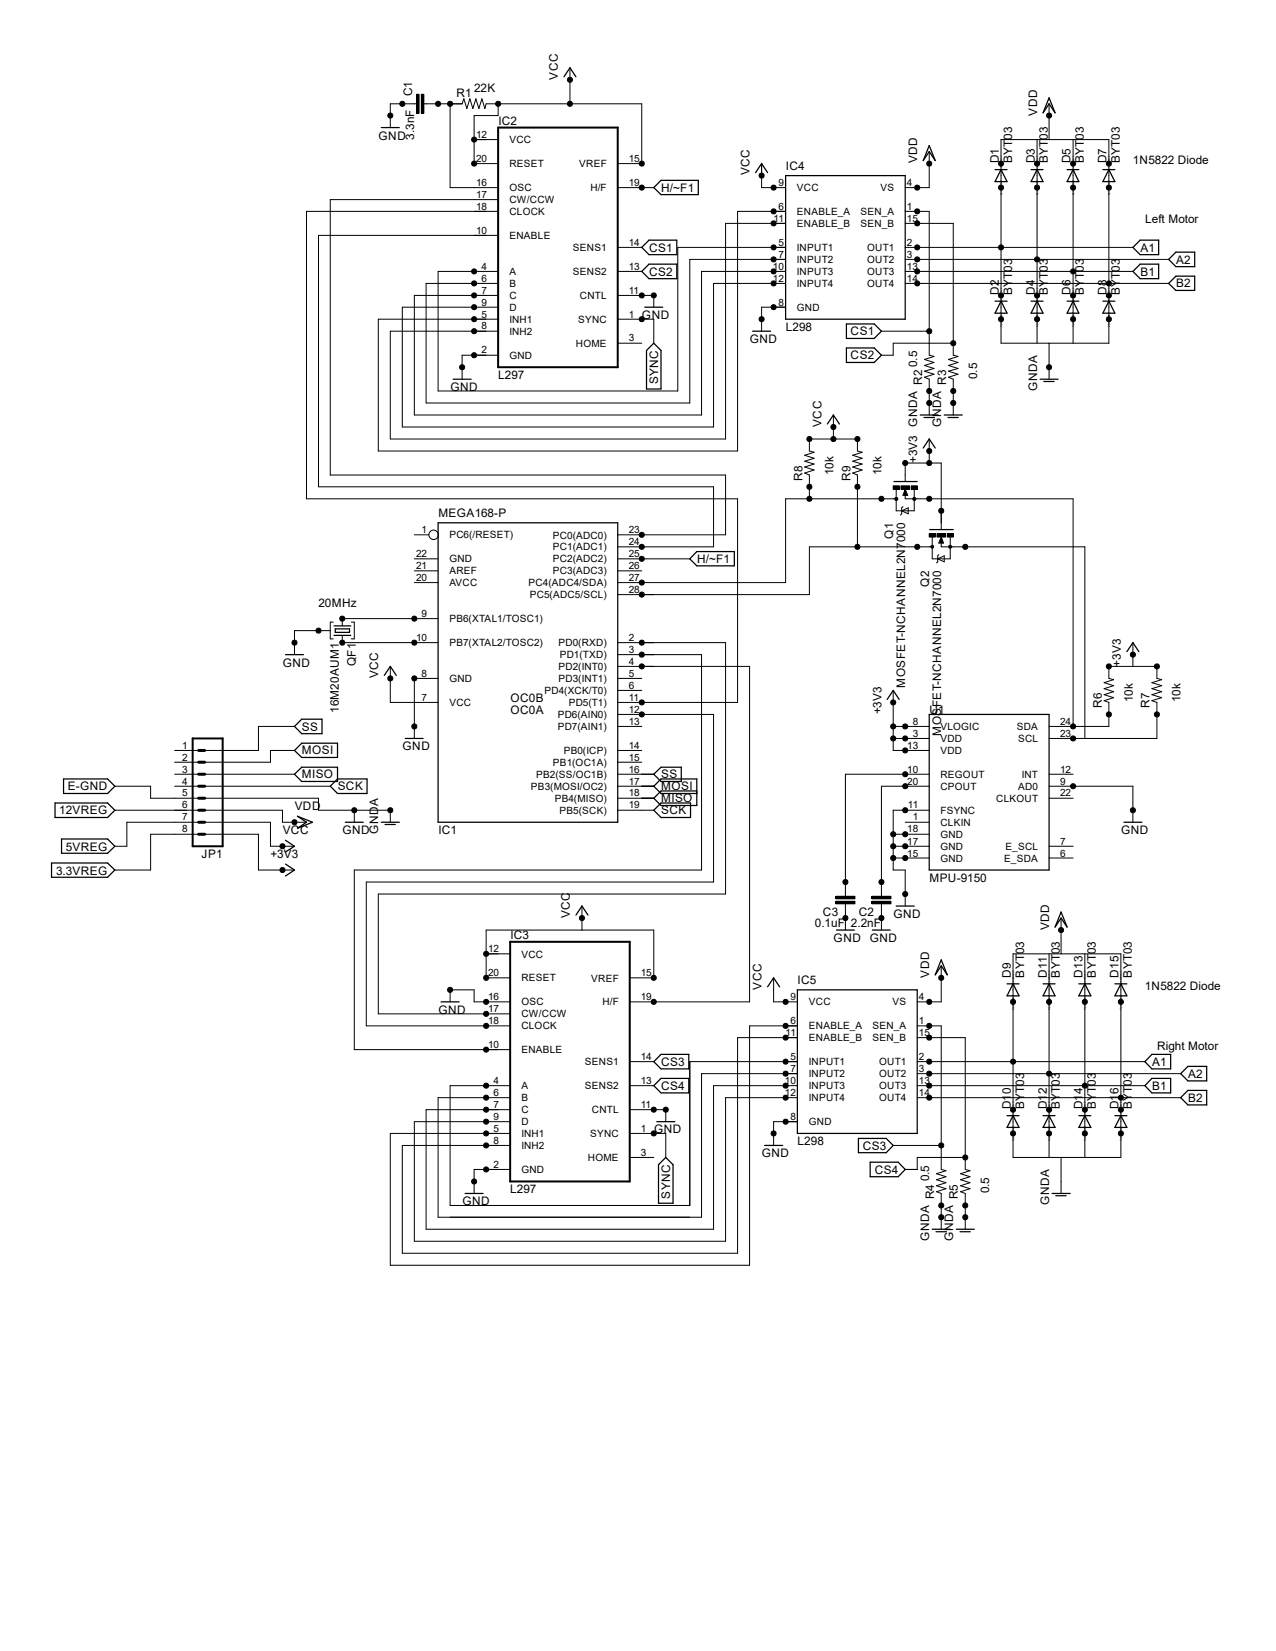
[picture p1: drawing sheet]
<svg xmlns="http://www.w3.org/2000/svg" width="216mm" height="279mm" viewBox="0 0 216 279" stroke-linecap="round" stroke-linejoin="round" font-family="sans-serif">
<defs><g id="words">
<g font-size="2">
<text x="69.8" y="16.3" transform="rotate(-90 69.8 16.3)">C1</text>
<text x="77.2" y="16.3">R1</text>
<text x="80.2" y="15.5">22K</text>
<text x="94.4" y="13.5" transform="rotate(-90 94.4 13.5)">VCC</text>
<text x="64" y="23.6">GND</text>
<text x="70.1" y="23.6" transform="rotate(-90 70.1 23.6)">3.3nF</text>
<text x="84.3" y="21.1">IC2</text>
<text x="175.5" y="19.6" transform="rotate(-90 175.5 19.6)">VDD</text>
<text x="126.8" y="29.7" transform="rotate(-90 126.8 29.7)">VCC</text>
<text x="133" y="28.7">IC4</text>
<text x="155.2" y="27.6" transform="rotate(-90 155.2 27.6)">VDD</text>
<text x="169" y="27.6" transform="rotate(-90 169 27.6)">D1</text>
<text x="171.2" y="27.6" transform="rotate(-90 171.2 27.6)">BYT03</text>
<text x="175.1" y="27.6" transform="rotate(-90 175.1 27.6)">D3</text>
<text x="177.3" y="27.6" transform="rotate(-90 177.3 27.6)">BYT03</text>
<text x="181.1" y="27.6" transform="rotate(-90 181.1 27.6)">D5</text>
<text x="183.4" y="27.6" transform="rotate(-90 183.4 27.6)">BYT03</text>
<text x="187.2" y="27.6" transform="rotate(-90 187.2 27.6)">D7</text>
<text x="189.5" y="27.6" transform="rotate(-90 189.5 27.6)">BYT03</text>
<text x="191.7" y="27.7">1N5822 Diode</text>
<text x="111.9" y="32.4">H/~F1</text>
<text x="193.8" y="37.8">Left Motor</text>
<text x="109.9" y="46.7">CS2</text>
<text x="109.9" y="42.6">CS1</text>
<text x="193" y="42.6">A1</text>
<text x="193" y="46.7">B1</text>
<text x="199" y="44.6">A2</text>
<text x="169" y="50" transform="rotate(-90 169 50)">D2</text>
<text x="171.2" y="50" transform="rotate(-90 171.2 50)">BYT03</text>
<text x="175.1" y="50" transform="rotate(-90 175.1 50)">D4</text>
<text x="177.3" y="50" transform="rotate(-90 177.3 50)">BYT03</text>
<text x="181.1" y="50" transform="rotate(-90 181.1 50)">D6</text>
<text x="183.4" y="50" transform="rotate(-90 183.4 50)">BYT03</text>
<text x="187.2" y="50" transform="rotate(-90 187.2 50)">D8</text>
<text x="189.5" y="50" transform="rotate(-90 189.5 50)">BYT03</text>
<text x="199" y="48.6">B2</text>
<text x="108.6" y="54">GND</text>
<text x="126.9" y="58.1">GND</text>
<text x="133" y="56">L298</text>
<text x="143.9" y="56.8">CS1</text>
<text x="84.3" y="64.2">L297</text>
<text x="111.3" y="65.1" transform="rotate(-90 111.3 65.1)">SYNC</text>
<text x="143.9" y="60.8">CS2</text>
<text x="155.2" y="62.1" transform="rotate(-90 155.2 62.1)">0.5</text>
<text x="156" y="65.2" transform="rotate(-90 156 65.2)">R2</text>
<text x="160.1" y="65.2" transform="rotate(-90 160.1 65.2)">R3</text>
<text x="165.4" y="64.2" transform="rotate(-90 165.4 64.2)">0.5</text>
<text x="76.2" y="66.2">GND</text>
<text x="175.5" y="66.2" transform="rotate(-90 175.5 66.2)">GNDA</text>
<text x="139" y="72.2" transform="rotate(-90 139 72.2)">VCC</text>
<text x="159.3" y="72.2" transform="rotate(-90 159.3 72.2)">GNDA</text>
<text x="135.8" y="81.4" transform="rotate(-90 135.8 81.4)">R8</text>
<text x="141" y="80.4" transform="rotate(-90 141 80.4)">10k</text>
<text x="143.9" y="81.4" transform="rotate(-90 143.9 81.4)">R9</text>
<text x="149.1" y="80.4" transform="rotate(-90 149.1 80.4)">10k</text>
<text x="155.2" y="78.4" transform="rotate(-90 155.2 78.4)">+3V3 GNDA</text>
<text x="74.2" y="87.5">MEGA168-P</text>
<text x="117.9" y="95.2">H/~F1</text>
<text x="151.1" y="91.2" transform="rotate(-90 151.1 91.2)">Q1</text>
<text x="157.2" y="99.3" transform="rotate(-90 157.2 99.3)">Q2</text>
<text x="53.9" y="102.7">20MHz</text>
<text x="47.8" y="112.8">GND</text>
<text x="60.2" y="112.8" transform="rotate(-90 60.2 112.8)">QF1</text>
<text x="189.7" y="112.8" transform="rotate(-90 189.7 112.8)">+3V3</text>
<text x="64" y="114.8" transform="rotate(-90 64 114.8)">VCC</text>
<text x="86.4" y="118.9">OC0B</text>
<text x="153.2" y="116.4" transform="rotate(-90 153.2 116.4)">MOSFET-NCHANNEL2N7000</text>
<text x="186.4" y="119.8" transform="rotate(-90 186.4 119.8)">R6</text>
<text x="191.7" y="118.9" transform="rotate(-90 191.7 118.9)">10k</text>
<text x="194.5" y="119.8" transform="rotate(-90 194.5 119.8)">R7</text>
<text x="199.8" y="118.9" transform="rotate(-90 199.8 118.9)">10k</text>
<text x="51.1" y="123.7">SS</text>
<text x="57.3" y="120.6" transform="rotate(-90 57.3 120.6)">16M20AUM1</text>
<text x="86.4" y="120.9">OC0A</text>
<text x="149.1" y="120.9" transform="rotate(-90 149.1 120.9)">+3V3</text>
<text x="157.3" y="120.9">U1</text>
<text x="159.3" y="124.5" transform="rotate(-90 159.3 124.5)">MOSFET-NCHANNEL2N7000</text>
<text x="51.1" y="131.7">MISO</text>
<text x="51.1" y="127.7">MOSI</text>
<text x="68.1" y="127">GND</text>
<text x="111.9" y="131.7">SS</text>
<text x="10" y="137.8">12VREG</text>
<text x="11.5" y="133.8">E-GND</text>
<text x="49.9" y="137.1">VDD</text>
<text x="57.1" y="133.8">SCK</text>
<text x="111.9" y="135.8">MISO</text>
<text x="111.9" y="137.8">SCK</text>
<text x="111.9" y="133.8">MOSI</text>
<text x="11.1" y="143.9">5VREG</text>
<text x="47.8" y="141.2">VCC</text>
<text x="58" y="141.2">GND</text>
<text x="64" y="141.1" transform="rotate(-90 64 141.1)">GNDA</text>
<text x="74.2" y="141.2">IC1</text>
<text x="189.7" y="141.2">GND</text>
<text x="9.5" y="148">3.3VREG</text>
<text x="34.1" y="145.2">JP1</text>
<text x="45.8" y="145.2">+3V3</text>
<text x="157.3" y="149.3">MPU-9150</text>
<text x="96.4" y="155.3" transform="rotate(-90 96.4 155.3)">VCC</text>
<text x="139.2" y="155.1">C3</text>
<text x="145.3" y="155.1">C2</text>
<text x="151.2" y="155.4">GND</text>
<text x="86.4" y="158.9">IC3</text>
<text x="137.9" y="156.8">0.1uF</text>
<text x="141.1" y="159.4">GND</text>
<text x="144" y="156.8">2.2nF</text>
<text x="147.1" y="159.4">GND</text>
<text x="177.5" y="157.4" transform="rotate(-90 177.5 157.4)">VDD</text>
<text x="128.9" y="167.5" transform="rotate(-90 128.9 167.5)">VCC</text>
<text x="135" y="166.5">IC5</text>
<text x="157.2" y="165.4" transform="rotate(-90 157.2 165.4)">VDD</text>
<text x="171" y="165.4" transform="rotate(-90 171 165.4)">D9</text>
<text x="173.3" y="165.4" transform="rotate(-90 173.3 165.4)">BYT03</text>
<text x="177.1" y="165.4" transform="rotate(-90 177.1 165.4)">D11</text>
<text x="179.3" y="165.4" transform="rotate(-90 179.3 165.4)">BYT03</text>
<text x="183.2" y="165.4" transform="rotate(-90 183.2 165.4)">D13</text>
<text x="185.4" y="165.4" transform="rotate(-90 185.4 165.4)">BYT03</text>
<text x="189.3" y="165.4" transform="rotate(-90 189.3 165.4)">D15</text>
<text x="191.5" y="165.4" transform="rotate(-90 191.5 165.4)">BYT03</text>
<text x="193.7" y="167.5">1N5822 Diode</text>
<text x="74.2" y="171.6">GND</text>
<text x="195.8" y="177.6">Right Motor</text>
<text x="111.9" y="184.4">CS4</text>
<text x="111.9" y="180.4">CS3</text>
<text x="194.9" y="180.4">A1</text>
<text x="194.9" y="184.4">B1</text>
<text x="201" y="182.4">A2</text>
<text x="110.7" y="191.8">GND</text>
<text x="171" y="187.7" transform="rotate(-90 171 187.7)">D10</text>
<text x="173.3" y="187.7" transform="rotate(-90 173.3 187.7)">BYT03</text>
<text x="177.1" y="187.7" transform="rotate(-90 177.1 187.7)">D12</text>
<text x="179.3" y="187.7" transform="rotate(-90 179.3 187.7)">BYT03</text>
<text x="183.2" y="187.7" transform="rotate(-90 183.2 187.7)">D14</text>
<text x="185.4" y="187.7" transform="rotate(-90 185.4 187.7)">BYT03</text>
<text x="189.3" y="187.7" transform="rotate(-90 189.3 187.7)">D16</text>
<text x="191.5" y="187.7" transform="rotate(-90 191.5 187.7)">BYT03</text>
<text x="201" y="186.5">B2</text>
<text x="128.9" y="195.9">GND</text>
<text x="135" y="193.8">L298</text>
<text x="146" y="194.6">CS3</text>
<text x="86.3" y="202">L297</text>
<text x="113.4" y="202.9" transform="rotate(-90 113.4 202.9)">SYNC</text>
<text x="148" y="198.6">CS4</text>
<text x="157.2" y="199.9" transform="rotate(-90 157.2 199.9)">0.5</text>
<text x="158.1" y="202.9" transform="rotate(-90 158.1 202.9)">R4</text>
<text x="162.1" y="202.9" transform="rotate(-90 162.1 202.9)">R5</text>
<text x="167.3" y="202" transform="rotate(-90 167.3 202)">0.5</text>
<text x="177.5" y="204" transform="rotate(-90 177.5 204)">GNDA</text>
<text x="78.2" y="204">GND</text>
<text x="157.2" y="210" transform="rotate(-90 157.2 210)">GNDA</text>
<text x="161.3" y="210" transform="rotate(-90 161.3 210)">GNDA</text>
</g>
<g font-size="1.7">
<text x="80.6" y="23.4">12</text>
<text x="80.6" y="27.4">20</text>
<text x="86.2" y="28.3">RESET</text>
<text x="86.2" y="24.3">VCC</text>
<text x="98" y="28.3">VREF</text>
<text x="106.4" y="27.4">15</text>
<text x="80.6" y="31.5">16</text>
<text x="80.6" y="33.5">17</text>
<text x="80.6" y="35.5">18</text>
<text x="86.2" y="32.3">OSC</text>
<text x="86.2" y="34.4">CW/CCW</text>
<text x="99.9" y="32.3">H/F</text>
<text x="106.4" y="31.5">19</text>
<text x="131.7" y="31.5">9</text>
<text x="131.7" y="35.5">6</text>
<text x="134.8" y="32.3">VCC</text>
<text x="149" y="32.3">VS</text>
<text x="153.5" y="31.5">4</text>
<text x="153.5" y="35.5">1</text>
<text x="80.6" y="39.6">10</text>
<text x="86.2" y="40.5">ENABLE</text>
<text x="86.2" y="36.4">CLOCK</text>
<text x="106.4" y="41.6">14</text>
<text x="130.9" y="37.5">11</text>
<text x="131.7" y="41.6">5</text>
<text x="134.8" y="38.4">ENABLE_B</text>
<text x="134.8" y="36.4">ENABLE_A</text>
<text x="145.6" y="38.4">SEN_B</text>
<text x="145.6" y="36.4">SEN_A</text>
<text x="153.5" y="37.5">15</text>
<text x="153.5" y="41.6">2</text>
<text x="81.5" y="45.6">4</text>
<text x="81.5" y="47.7">6</text>
<text x="86.2" y="46.5">A</text>
<text x="96.9" y="46.5">SENS2</text>
<text x="96.9" y="42.5">SENS1</text>
<text x="106.4" y="45.6">13</text>
<text x="130.8" y="47.7">12</text>
<text x="130.8" y="45.6">10</text>
<text x="131.7" y="43.6">7</text>
<text x="134.8" y="46.5">INPUT3</text>
<text x="134.8" y="44.5">INPUT2</text>
<text x="134.8" y="42.5">INPUT1</text>
<text x="146.7" y="46.5">OUT3</text>
<text x="146.7" y="44.5">OUT2</text>
<text x="146.7" y="42.5">OUT1</text>
<text x="153.5" y="47.7">14</text>
<text x="153.5" y="45.6">13</text>
<text x="153.5" y="43.6">3</text>
<text x="81.5" y="53.8">5</text>
<text x="81.5" y="49.7">7</text>
<text x="81.5" y="51.7">9</text>
<text x="86.2" y="48.6">B</text>
<text x="86.2" y="50.6">C</text>
<text x="86.2" y="52.6">D</text>
<text x="98.1" y="50.6">CNTL</text>
<text x="106.4" y="53.8">1</text>
<text x="106.4" y="49.7">11</text>
<text x="131.7" y="51.7">8</text>
<text x="134.8" y="48.6">INPUT4</text>
<text x="134.8" y="52.6">GND</text>
<text x="146.7" y="48.6">OUT4</text>
<text x="81.5" y="59.8">2</text>
<text x="81.5" y="55.8">8</text>
<text x="86.2" y="54.7">INH1</text>
<text x="86.2" y="56.7">INH2</text>
<text x="97.4" y="58.7">HOME</text>
<text x="97.8" y="54.7">SYNC</text>
<text x="106.4" y="57.8">3</text>
<text x="86.2" y="60.7">GND</text>
<text x="70.4" y="94.3">22</text>
<text x="71.3" y="90.2">1</text>
<text x="76" y="95.2">GND</text>
<text x="76" y="91.1">PC6(/RESET)</text>
<text x="93.6" y="95.2">PC2(ADC2)</text>
<text x="93.6" y="93.1">PC1(ADC1)</text>
<text x="93.6" y="91.1">PC0(ADC0)</text>
<text x="106.4" y="94.3">25</text>
<text x="106.4" y="92.2">24</text>
<text x="106.4" y="90.2">23</text>
<text x="70.4" y="96.3">21</text>
<text x="70.4" y="98.3">20</text>
<text x="76" y="97.2">AREF</text>
<text x="76" y="99.2">AVCC</text>
<text x="89.4" y="99.2">PC4(ADC4/SDA)</text>
<text x="89.7" y="101.3">PC5(ADC5/SCL)</text>
<text x="93.6" y="97.2">PC3(ADC3)</text>
<text x="106.4" y="100.4">28</text>
<text x="106.4" y="98.3">27</text>
<text x="106.4" y="96.3">26</text>
<text x="71.3" y="104.4">9</text>
<text x="76" y="105.3">PB6(XTAL1/TOSC1)</text>
<text x="70.4" y="108.5">10</text>
<text x="76" y="109.3">PB7(XTAL2/TOSC2)</text>
<text x="94.5" y="113.4">PD2(INT0)</text>
<text x="94.5" y="109.3">PD0(RXD)</text>
<text x="94.7" y="111.4">PD1(TXD)</text>
<text x="106.4" y="112.5">4</text>
<text x="106.4" y="110.5">3</text>
<text x="106.4" y="108.5">2</text>
<text x="71.3" y="114.6">8</text>
<text x="71.3" y="118.6">7</text>
<text x="76" y="115.4">GND</text>
<text x="76" y="119.5">VCC</text>
<text x="92.1" y="117.5">PD4(XCK/T0)</text>
<text x="94.5" y="115.4">PD3(INT1)</text>
<text x="96.2" y="119.5">PD5(T1)</text>
<text x="106.4" y="118.6">11</text>
<text x="106.4" y="116.6">6</text>
<text x="106.4" y="114.6">5</text>
<text x="94.4" y="123.5">PD7(AIN1)</text>
<text x="94.4" y="121.5">PD6(AIN0)</text>
<text x="106.4" y="122.6">13</text>
<text x="106.4" y="120.6">12</text>
<text x="154.4" y="122.6">8</text>
<text x="154.4" y="124.7">3</text>
<text x="159.1" y="123.5">VLOGIC</text>
<text x="159.1" y="125.6">VDD</text>
<text x="172" y="123.5">SDA</text>
<text x="172.3" y="125.6">SCL</text>
<text x="179.4" y="124.7">23</text>
<text x="179.4" y="122.6">24</text>
<text x="30.8" y="126.7">1</text>
<text x="30.8" y="128.7">2</text>
<text x="30.8" y="130.8">3</text>
<text x="90.7" y="131.7">PB2(SS/OC1B)</text>
<text x="93.6" y="129.6">PB1(OC1A)</text>
<text x="95.4" y="127.6">PB0(ICP)</text>
<text x="106.4" y="130.8">16</text>
<text x="106.4" y="128.7">15</text>
<text x="106.4" y="126.7">14</text>
<text x="153.5" y="126.7">13</text>
<text x="153.5" y="130.8">10</text>
<text x="159.1" y="127.6">VDD</text>
<text x="159.1" y="131.7">REGOUT</text>
<text x="172.9" y="131.7">INT</text>
<text x="179.4" y="130.8">12</text>
<text x="30.8" y="132.8">4</text>
<text x="30.8" y="134.8">5</text>
<text x="30.8" y="136.8">6</text>
<text x="89.8" y="133.7">PB3(MOSI/OC2)</text>
<text x="93.9" y="135.7">PB4(MISO)</text>
<text x="94.7" y="137.8">PB5(SCK)</text>
<text x="106.4" y="136.8">19</text>
<text x="106.4" y="134.8">18</text>
<text x="106.4" y="132.8">17</text>
<text x="153.5" y="132.8">20</text>
<text x="153.6" y="136.8">11</text>
<text x="159.1" y="133.7">CPOUT</text>
<text x="159.1" y="137.7">FSYNC</text>
<text x="168.6" y="135.7">CLKOUT</text>
<text x="172.3" y="133.7">AD0</text>
<text x="179.4" y="132.8">9</text>
<text x="179.4" y="134.8">22</text>
<text x="30.8" y="138.9">7</text>
<text x="30.8" y="140.9">8</text>
<text x="153.5" y="140.9">18</text>
<text x="153.5" y="142.9">17</text>
<text x="154.4" y="138.9">1</text>
<text x="159.1" y="141.8">GND</text>
<text x="159.1" y="143.8">GND</text>
<text x="159.1" y="139.7">CLKIN</text>
<text x="170.1" y="143.8">E_SCL</text>
<text x="179.4" y="142.9">7</text>
<text x="153.5" y="144.9">15</text>
<text x="159.1" y="145.8">GND</text>
<text x="169.9" y="145.8">E_SDA</text>
<text x="179.4" y="144.9">6</text>
<text x="82.6" y="161.2">12</text>
<text x="82.6" y="165.2">20</text>
<text x="88.2" y="166.1">RESET</text>
<text x="88.2" y="162.1">VCC</text>
<text x="100" y="166.1">VREF</text>
<text x="108.4" y="165.2">15</text>
<text x="82.6" y="169.2">16</text>
<text x="82.6" y="171.3">17</text>
<text x="82.6" y="173.3">18</text>
<text x="88.2" y="170.1">OSC</text>
<text x="88.2" y="172.2">CW/CCW</text>
<text x="101.9" y="170.1">H/F</text>
<text x="108.4" y="169.2">19</text>
<text x="133.7" y="169.2">9</text>
<text x="133.7" y="173.3">6</text>
<text x="136.9" y="170.1">VCC</text>
<text x="151" y="170.1">VS</text>
<text x="155.5" y="169.2">4</text>
<text x="155.5" y="173.3">1</text>
<text x="82.6" y="177.4">10</text>
<text x="88.2" y="178.3">ENABLE</text>
<text x="88.2" y="174.2">CLOCK</text>
<text x="108.4" y="179.4">14</text>
<text x="132.9" y="175.3">11</text>
<text x="133.7" y="179.4">5</text>
<text x="136.9" y="176.2">ENABLE_B</text>
<text x="136.9" y="174.2">ENABLE_A</text>
<text x="147.6" y="176.2">SEN_B</text>
<text x="147.6" y="174.2">SEN_A</text>
<text x="155.5" y="175.3">15</text>
<text x="155.5" y="179.4">2</text>
<text x="83.5" y="183.4">4</text>
<text x="83.5" y="185.5">6</text>
<text x="88.2" y="184.3">A</text>
<text x="99" y="184.4">SENS2</text>
<text x="99" y="180.3">SENS1</text>
<text x="108.4" y="183.4">13</text>
<text x="132.8" y="185.5">12</text>
<text x="132.8" y="183.4">10</text>
<text x="133.7" y="181.4">7</text>
<text x="136.9" y="184.3">INPUT3</text>
<text x="136.9" y="182.3">INPUT2</text>
<text x="136.9" y="180.3">INPUT1</text>
<text x="148.8" y="184.4">OUT3</text>
<text x="148.8" y="182.3">OUT2</text>
<text x="148.8" y="180.3">OUT1</text>
<text x="155.5" y="185.5">14</text>
<text x="155.5" y="183.4">13</text>
<text x="155.5" y="181.4">3</text>
<text x="83.5" y="191.6">5</text>
<text x="83.5" y="187.5">7</text>
<text x="83.5" y="189.5">9</text>
<text x="88.2" y="186.3">B</text>
<text x="88.2" y="188.4">C</text>
<text x="88.2" y="190.4">D</text>
<text x="100.2" y="188.4">CNTL</text>
<text x="108.4" y="191.6">1</text>
<text x="108.4" y="187.5">11</text>
<text x="133.7" y="189.5">8</text>
<text x="136.9" y="186.3">INPUT4</text>
<text x="136.9" y="190.4">GND</text>
<text x="148.8" y="186.3">OUT4</text>
<text x="83.5" y="197.6">2</text>
<text x="83.5" y="193.6">8</text>
<text x="88.2" y="192.4">INH1</text>
<text x="88.2" y="194.5">INH2</text>
<text x="99.5" y="196.5">HOME</text>
<text x="99.9" y="192.4">SYNC</text>
<text x="108.4" y="195.6">3</text>
<text x="88.2" y="198.5">GND</text>
</g>
<g font-size=".4">
<text x="169.6" y="29" transform="rotate(-90 169.6 29)">SpiceOrder 2</text>
<text x="175.6" y="29" transform="rotate(-90 175.6 29)">SpiceOrder 2</text>
<text x="181.7" y="29" transform="rotate(-90 181.7 29)">SpiceOrder 2</text>
<text x="187.8" y="29" transform="rotate(-90 187.8 29)">SpiceOrder 2</text>
<text x="169.6" y="33.1" transform="rotate(-90 169.6 33.1)">SpiceOrder 1</text>
<text x="175.6" y="33.1" transform="rotate(-90 175.6 33.1)">SpiceOrder 1</text>
<text x="181.7" y="33.1" transform="rotate(-90 181.7 33.1)">SpiceOrder 1</text>
<text x="187.8" y="33.1" transform="rotate(-90 187.8 33.1)">SpiceOrder 1</text>
<text x="169.6" y="51.3" transform="rotate(-90 169.6 51.3)">SpiceOrder 2</text>
<text x="175.6" y="51.3" transform="rotate(-90 175.6 51.3)">SpiceOrder 2</text>
<text x="181.7" y="51.3" transform="rotate(-90 181.7 51.3)">SpiceOrder 2</text>
<text x="187.8" y="51.3" transform="rotate(-90 187.8 51.3)">SpiceOrder 2</text>
<text x="169.6" y="55.3" transform="rotate(-90 169.6 55.3)">SpiceOrder 1</text>
<text x="175.6" y="55.3" transform="rotate(-90 175.6 55.3)">SpiceOrder 1</text>
<text x="181.7" y="55.3" transform="rotate(-90 181.7 55.3)">SpiceOrder 1</text>
<text x="187.8" y="55.3" transform="rotate(-90 187.8 55.3)">SpiceOrder 1</text>
<text x="171.6" y="166.8" transform="rotate(-90 171.6 166.8)">SpiceOrder 2</text>
<text x="177.7" y="166.8" transform="rotate(-90 177.7 166.8)">SpiceOrder 2</text>
<text x="183.7" y="166.8" transform="rotate(-90 183.7 166.8)">SpiceOrder 2</text>
<text x="189.8" y="166.8" transform="rotate(-90 189.8 166.8)">SpiceOrder 2</text>
<text x="171.6" y="170.9" transform="rotate(-90 171.6 170.9)">SpiceOrder 1</text>
<text x="177.7" y="170.9" transform="rotate(-90 177.7 170.9)">SpiceOrder 1</text>
<text x="183.7" y="170.9" transform="rotate(-90 183.7 170.9)">SpiceOrder 1</text>
<text x="189.8" y="170.9" transform="rotate(-90 189.8 170.9)">SpiceOrder 1</text>
<text x="171.6" y="189.1" transform="rotate(-90 171.6 189.1)">SpiceOrder 2</text>
<text x="177.7" y="189.1" transform="rotate(-90 177.7 189.1)">SpiceOrder 2</text>
<text x="183.7" y="189.1" transform="rotate(-90 183.7 189.1)">SpiceOrder 2</text>
<text x="189.8" y="189.1" transform="rotate(-90 189.8 189.1)">SpiceOrder 2</text>
<text x="171.6" y="193.1" transform="rotate(-90 171.6 193.1)">SpiceOrder 1</text>
<text x="177.7" y="193.1" transform="rotate(-90 177.7 193.1)">SpiceOrder 1</text>
<text x="183.7" y="193.1" transform="rotate(-90 183.7 193.1)">SpiceOrder 1</text>
<text x="189.8" y="193.1" transform="rotate(-90 189.8 193.1)">SpiceOrder 1</text>
</g>
</g></defs>
<g fill="none" stroke="#000" stroke-width=".21">
<path d="M95.4 13l1-1.5 1.1 1.5M177.5 16.6l1 2.5-1-1.5-1 1.5zM64.5 21.6h3.1M110.6 31.7l1.2-1.2h6.4v2.4h-6.4zM127.8 29.2l1.1-1.5 1 1.5M132.9 29.7h20.3v24.3h-20.3zM157.2 24.6l1 2.6-1-1.5-1 1.5zM168.4 28.7h2M169.4 28.7l1 2h-2zM174.5 28.7h2M175.5 28.7l1 2h-2zM180.6 28.7h1.9"/>
<path d="M181.6 28.7l.9 2h-1.9zM186.6 28.7h2M187.6 28.7l1 2h-2zM108.6 41.9l1.2-1.3h4.7v2.5h-4.7zM108.6 45.9l1.2-1.2h4.7v2.5h-4.7zM109.1 52h3M110.6 58.1l1.2 1.2v6.5h-2.4v-6.5zM127.3 56h3.1M143.2 58.9h4.7l1.2 1.2-1.2 1.2h-4.7zM143.2 54.8h4.7l1.2 1.2-1.2 1.3h-4.7zM168.4 51h2M169.4 51l1 2h-2z"/>
<path d="M174.5 51h2M175.5 51l1 2h-2zM180.6 51h1.9M181.6 51l.9 2h-1.9zM186.6 51h2M187.6 51l1 2h-2zM191.7 41.9l1.2-1.3h3.1v2.5h-3.1zM191.7 45.9l1.2-1.2h3.1v2.5h-3.1zM197.7 43.9l1.3-1.2h3.1v2.4h-3.1zM197.7 48l1.3-1.3h3.1v2.4h-3.1zM76.7 64.2h3M140 71.8l1-1.6 1 1.6"/>
<path d="M155.7 70.2h3M156.2 75.8l1-1.5 1 1.5M156.3 70.7h1.8M159.8 70.2h3M160.4 70.7h1.7M176 64.2h3M176.6 64.6h1.8M74.1 88.5h30.4v50.6h-30.4zM117.9 93.3h6.3v2.5h-6.3l-1.2-1.2zM151.3 81.5h3.9M157.3 89.6h4M48.3 110.8h3.1"/>
<path d="M56.5 107.5h2.9M56.5 105.9h2.9M56.7 106.4h2.4v.6h-2.4zM65 114.3l1-1.5 1.1 1.5M150.1 118.4l1-1.6 1 1.6M190.7 110.3l1-1.5 1 1.5M9.3 135.9h8.9l1.2 1.2-1.2 1.2h-8.9zM10.8 131.8h7.4l1.2 1.3-1.2 1.2h-7.4zM49.8 131l1.3-1.2h6v2.4h-6zM50.3 138.1l2.6 1-2.6 1.1 1.6-1.1zM51.1 125.8h6v2.4h-6l-1.3-1.2zM51.1 121.7h3.4v2.5h-3.4l-1.3-1.3z"/>
<path d="M57.1 131.8h5v2.5h-5l-1.2-1.2zM58.4 139.1h3.1M64.5 139.1h3.1M65.2 139.5h1.7M68.6 125h3M110.6 131l1.2-1.2h3.5v2.4h-3.5zM110.6 137.1l1.2-1.2h5v2.4h-5zM117.9 133.9h-6.1l-1.2 1.2 1.2 1.2h6.1v-4.5h-6.1l-1.2 1.3 1.2 1.2h6.1M157.2 120.9h20.3v26.3h-20.3zM190.2 139.1h3M8.7 146h9.5l1.2 1.2-1.2 1.3h-9.5zM10.4 142h7.8l1.2 1.2-1.2 1.2h-7.8z"/>
<path d="M48.3 146.2l1.5 1-1.5 1.1M48.3 142.2l1.5 1-1.5 1M97.5 154.9l1-1.6 1 1.6M141.5 157.4h3.1M147.6 157.4h3M151.6 153.3h3.1M179.5 154.3l1.1 2.6-1.1-1.5-1 1.5zM74.6 169.5h3.1M110.6 179.7l1.2-1.3h4.7v2.5h-4.7zM129.9 167l1-1.5 1 1.5M134.9 167.5h20.3v24.3h-20.3zM159.3 162.4l1 2.6-1-1.6-1.1 1.6z"/>
<path d="M170.4 166.5h2M171.4 166.5l1 2h-2zM176.5 166.5h2M177.5 166.5l1 2h-2zM182.5 166.5h2.1M183.6 166.5l1 2h-2.1zM188.6 166.5h2.1M189.7 166.5l1 2h-2.1zM194.9 178.4h3.2v2.5h-3.2l-1.2-1.2zM111.1 189.8h3.1M111.8 182.5h4.7v2.5h-4.7l-1.2-1.3zM112.6 195.9l1.3 1.2v6.5h-2.5v-6.5z"/>
<path d="M129.4 193.8h3M145.2 192.7h4.7l1.2 1.1-1.2 1.3h-4.7zM147.2 196.7h4.8l1.2 1.2-1.2 1.2h-4.8zM170.4 188.8h2M171.4 188.8l1 2h-2zM176.5 188.8h2M177.5 188.8l1 2h-2zM182.5 188.8h2.1M183.6 188.8l1 2h-2.1zM188.6 188.8h2.1M189.7 188.8l1 2h-2.1zM194.9 182.5h3.2v2.5h-3.2l-1.2-1.3z"/>
<path d="M199.8 181.7l1.2-1.2h3.2v2.4h-3.2zM201 184.5h3.2v2.5h-3.2l-1.2-1.2zM78.7 202h3M157.7 208h3.1M158.4 208.4h1.7M161.8 208h3M162.4 208.4h1.8M178 202h3.1M178.6 202.4h1.8"/>
</g>
<g fill="none" stroke="#000" stroke-width=".17">
<path d="M70.5 16h.4v3.2h-.4zM70.5 17.6h-4.5v4M71.3 16h.4v3.2h-.4zM71.7 17.6h6.5l.3-.9 .5 1.7 .5-1.7 .5 1.7 .5-1.7 .5 1.7 .5-1.7 .5 1.7 .3-.8h26.3v10.1h-4.1M76.2 17.6v14.1h8.1M84.3 17.6v2h-4.1v8.1h4.1M96.4 11.5v6.1M177.5 17.6v6M80.2 23.6h4.1M84.3 35.8h-32.4v48.6h72.9v34.5h-20.3M84.3 39.8h-30.4v42.6h66.8v10.1h-16.2M84.3 33.8h-28.4v46.6h66.9v10.1h-18.3"/>
<path d="M104.5 31.7h6.1M128.9 27.7v4h4M132.9 35.8h-8.1v40.5h-60.8v-22.3h20.3M132.9 37.8h-10.1v36.5h-56.8v-18.3h18.3M153.2 35.8h4v24.3l.8 .2-1.6 .5 1.6 .5-1.6 .5 1.6 .6-1.6 .4 1.6 .5-1.6 .5 .8 .4v6M153.2 37.8h8.1v22.3l.8 .2-1.6 .5 1.6 .5-1.6 .5 1.6 .6-1.6 .4 1.6 .5-1.6 .5 .8 .4v6M157.2 25.7v6h-4M169.4 23.6h18.2v34.5h-18.2zM175.5 23.6v34.5M181.6 23.6v34.5M104.5 54h6.1v4.1M104.5 58.1h4.1"/>
<path d="M104.5 45.9h4.1M104.5 50h6.1v2M104.5 41.9h4.1M132.9 41.9h-18.2v24.3h-40.6v-20.3h10.2M132.9 45.9h-14.2v24.3h-48.6v-20.2h14.2M132.9 43.9h-16.2v24.3h-44.6v-20.2h12.2M132.9 48h-12.2v24.3h-52.6v-20.3h16.2M132.9 52h-4v4M149.1 56h8.1M153.2 45.9h38.5M153.2 48h44.5M153.2 41.9h38.5"/>
<path d="M153.2 43.9h44.5M161.3 58.1h-10.2v2h-2M177.5 58.1v6.1M84.3 60.1h-6.1v4.1M141 70.2v4.1M157.2 74.3v4.1M70.1 94.6h4M70.1 96.6h4M70.1 98.6h4M70.1 90.5h2.5M104.5 94.6h12.2M104.5 96.6h4.1"/>
<path d="M136.9 84.4v-4l-.8-.3 1.7-.6-1.7-.5 1.7-.5-1.7-.4 1.7-.5-1.7-.6 1.7-.5-.9-.2v-2h8.2v2l.8 .2-1.6 .5 1.6 .6-1.6 .5 1.6 .4-1.6 .5 1.6 .5-1.6 .6 .8 .3v12.1M151.1 82.2h1v.6h-1zM151.5 84.2h.1h.2l.1 .2-.1 .2-.2 .1-.1-.1-.1-.2zM151.6 84.4h-18.7v14.2h-28.4M151.6 82.8v3.6h3.1v-3.6M152.4 82.2h1.5v.6h-1.5zM152.6 86.4l1.1-.5v1.1zM152.8 85.7l-.2 .2v1.1l-.2 .2M153.2 83.7v.7h28.4v38.5M153.2 81.4v-3h6.1v11.1M153.2 82.8l.4 1h-.8zM154.2 82.2h1v.6h-1z"/>
<path d="M154.5 84.2h.2h.2v.4l-.2 .1-.2-.1-.1-.2zM157.2 90.3h1v.6h-1zM157.6 92.3h.3l.1 .2-.1 .2-.2 .1-.1-.1-.1-.2zM157.7 92.5h-20.8v8.1h-32.4M158.5 90.3h1.5v.6h-1.5zM158.7 94.6l1.1-.5v1zM158.8 93.9l-.1 .2v1l-.2 .1M159.3 91.8v.7h24.3v32.5M159.3 90.9l.3 1h-.8zM160.3 90.3h1v.6h-1zM160.6 92.3h.4v.2v.2l-.2 .1-.2-.1zM160.8 90.9v3.7h-3.1v-3.7"/>
<path d="M55.9 106.7h-6.1v4.1M56.4 105.3h-.5v2.8h.5M57.9 107.5v1.3h16.2M59.4 105.3h.5v2.8h-.5M66 112.8v6.1h8.1M74.1 104.7h-16.2v1.2M74.1 114.8h-4v10.2M104.5 108.8h18.3v42.5h-58.8v20.3h22.3M104.5 114.8h4.1M104.5 116.8h4.1M104.5 112.8h22.3v56.7h-20.2M104.5 110.8h14.2v36.4h-58.8v30.4h26.4"/>
<path d="M151.1 116.8v10.2h6.1M191.7 108.8v4M19.4 137.1h28.4v2h4.1M19.4 133.1h6.1v2h28.4v2h12.1v2M29.5 133.1h26.4M29.5 131h20.3M49.8 127h-4v2h-16.3M49.8 122.9h-6.1v4.1h-14.2M59.9 137.1v2M104.5 137.1h6.1M104.5 135.1h6.1M104.5 133.1h6.1"/>
<path d="M104.5 131h6.1M104.5 129h4.1M104.5 127h4.1M104.5 122.9h4.1M104.5 120.9h16.2v28.4h-58.7v24.3h24.3M151.1 122.9h6.1M151.1 125h6.1M153.2 139.1h4M157.2 137.1h-6.1v10.1h2.1v6.1M157.2 133.1h-8.1v18.6M157.2 131h-14.2v20.7M177.5 135.1h4.1"/>
<path d="M177.5 133.1h14.2v6M177.5 131h4.1M177.5 122.9h10.1v-4l-.8-.3 1.6-.5-1.6-.5 1.6-.5-1.6-.6 1.6-.5-1.6-.5 1.6-.5-.8-.2v-2h8.1v2l.9 .2-1.7 .5 1.7 .5-1.7 .5 1.7 .6-1.7 .5 1.7 .5-1.7 .5 .8 .3v6.1h-18.2M19.4 147.2h6.1v-6h18.2v6h6.1M19.4 143.2h2.1v-4.1h24.3v4.1h4M98.5 153.3v4.1M141.4 151.7h3.3v.4h-3.3zM141.4 152.5h3.3v.5h-3.3zM143 152.9v4.5M147.5 151.7h3.2v.4h-3.2zM147.5 152.5h3.2v.5h-3.2zM149.1 152.9v4.5"/>
<path d="M151.1 141.2h6.1M151.1 143.2h6.1M151.1 145.2h6.1M177.5 143.2h4.1M177.5 145.2h4.1M179.5 155.4v6M76.2 169.5v-2h4v2h6.1M82.3 161.4h4M86.3 165.5h-4v-8.1h28.3v8.1h-4M106.6 179.7h4M130.9 165.5v4h4M134.9 173.6h-8.1v40.5h-60.8v-22.3h20.3"/>
<path d="M134.9 179.7h-18.2v24.3h-40.5v-20.3h10.1M134.9 175.6h-10.1v36.5h-56.7v-18.3h18.2M155.2 179.7h38.5M155.2 173.6h4.1v24.3l.8 .2-1.6 .5 1.6 .5-1.6 .5 1.6 .6-1.6 .5 1.6 .5-1.6 .5 .8 .3v6M155.2 175.6h8.1v22.3l.8 .2-1.6 .5 1.6 .5-1.6 .5 1.6 .6-1.6 .5 1.6 .5-1.6 .5 .8 .3v6M159.3 163.4v6.1h-4.1M171.4 161.4h18.3v34.5h-18.3zM177.5 161.4v34.5M183.6 161.4v34.5M86.3 197.9h-6.1v4.1M106.6 191.8h6v4.1M106.6 195.9h4"/>
<path d="M106.6 183.7h4M106.6 187.8h6v2M134.9 185.8h-12.1v24.3h-52.7v-20.3h16.2M134.9 183.7h-14.2v24.3h-48.6v-20.2h14.2M134.9 181.7h-16.2v24.3h-44.6v-20.2h12.2M134.9 189.8h-4v4M151.1 193.8h8.2M155.2 183.7h38.5M155.2 185.8h44.6M155.2 181.7h44.6M163.3 195.9h-8.1v2h-2M179.5 195.9v6.1"/>
<circle cx="66" cy="19.6" r=".43"/>
<circle cx="68.1" cy="17.6" r=".43"/>
<circle cx="74.1" cy="17.6" r=".43"/>
<circle cx="76.2" cy="17.6" r=".43"/>
<circle cx="84.3" cy="17.6" r=".43"/>
<circle cx="96.4" cy="17.6" r=".43"/>
<circle cx="96.4" cy="13.5" r=".43"/>
<circle cx="177.5" cy="19.6" r=".43"/>
<circle cx="80.2" cy="27.7" r=".43"/>
<circle cx="80.2" cy="23.6" r=".43"/>
<circle cx="108.6" cy="31.7" r=".43"/>
<circle cx="108.6" cy="27.7" r=".43"/>
<circle cx="128.9" cy="29.7" r=".43"/>
<circle cx="130.9" cy="35.8" r=".43"/>
<circle cx="130.9" cy="31.8" r=".43"/>
<circle cx="130.9" cy="37.8" r=".43"/>
<circle cx="155.2" cy="37.8" r=".43"/>
<circle cx="155.2" cy="31.8" r=".43"/>
<circle cx="155.2" cy="35.8" r=".43"/>
<circle cx="157.2" cy="27.7" r=".43"/>
<circle cx="169.4" cy="27.7" r=".43"/>
<circle cx="169.4" cy="31.7" r=".43"/>
<circle cx="175.5" cy="27.7" r=".43"/>
<circle cx="175.5" cy="31.8" r=".43"/>
<circle cx="181.6" cy="31.8" r=".43"/>
<circle cx="181.6" cy="27.7" r=".43"/>
<circle cx="187.6" cy="31.8" r=".43"/>
<circle cx="187.6" cy="27.7" r=".43"/>
<circle cx="80.2" cy="52" r=".43"/>
<circle cx="80.2" cy="50" r=".43"/>
<circle cx="80.2" cy="56" r=".43"/>
<circle cx="80.2" cy="54" r=".43"/>
<circle cx="80.2" cy="45.9" r=".43"/>
<circle cx="80.2" cy="48" r=".43"/>
<circle cx="108.6" cy="50" r=".43"/>
<circle cx="108.6" cy="54" r=".43"/>
<circle cx="110.6" cy="50" r=".43"/>
<circle cx="128.9" cy="54" r=".43"/>
<circle cx="130.9" cy="45.9" r=".43"/>
<circle cx="130.9" cy="43.9" r=".43"/>
<circle cx="130.9" cy="48" r=".43"/>
<circle cx="130.9" cy="52" r=".43"/>
<circle cx="130.9" cy="41.9" r=".43"/>
<circle cx="155.2" cy="43.9" r=".43"/>
<circle cx="155.2" cy="45.9" r=".43"/>
<circle cx="155.2" cy="48" r=".43"/>
<circle cx="155.2" cy="41.9" r=".43"/>
<circle cx="157.2" cy="56" r=".43"/>
<circle cx="161.3" cy="58.1" r=".43"/>
<circle cx="169.4" cy="41.9" r=".43"/>
<circle cx="169.4" cy="50" r=".43"/>
<circle cx="169.4" cy="54" r=".43"/>
<circle cx="175.5" cy="43.9" r=".43"/>
<circle cx="175.5" cy="50" r=".43"/>
<circle cx="175.5" cy="54" r=".43"/>
<circle cx="181.6" cy="50" r=".43"/>
<circle cx="181.6" cy="54" r=".43"/>
<circle cx="181.6" cy="45.9" r=".43"/>
<circle cx="187.6" cy="50" r=".43"/>
<circle cx="187.6" cy="48" r=".43"/>
<circle cx="187.6" cy="54" r=".43"/>
<circle cx="78.2" cy="62.1" r=".43"/>
<circle cx="80.2" cy="60.1" r=".43"/>
<circle cx="136.9" cy="74.3" r=".43"/>
<circle cx="141" cy="72.3" r=".43"/>
<circle cx="141" cy="74.3" r=".43"/>
<circle cx="145.1" cy="74.3" r=".43"/>
<circle cx="153.2" cy="78.4" r=".43"/>
<circle cx="157.2" cy="78.4" r=".43"/>
<circle cx="157.2" cy="68.2" r=".43"/>
<circle cx="157.2" cy="66.2" r=".43"/>
<circle cx="157.2" cy="76.3" r=".43"/>
<circle cx="161.3" cy="68.2" r=".43"/>
<circle cx="161.3" cy="66.2" r=".43"/>
<circle cx="177.5" cy="62.1" r=".43"/>
<circle cx="73.4" cy="90.5" r=".8"/>
<circle cx="108.6" cy="92.5" r=".43"/>
<circle cx="108.6" cy="94.6" r=".43"/>
<circle cx="108.6" cy="98.6" r=".43"/>
<circle cx="108.6" cy="90.5" r=".43"/>
<circle cx="136.9" cy="82.4" r=".43"/>
<circle cx="136.9" cy="84.4" r=".43"/>
<circle cx="145.1" cy="92.5" r=".43"/>
<circle cx="145.1" cy="82.4" r=".43"/>
<circle cx="149.1" cy="84.4" r=".43"/>
<circle cx="155.2" cy="92.5" r=".43"/>
<circle cx="157.2" cy="84.4" r=".43"/>
<circle cx="159.3" cy="86.4" r=".43"/>
<circle cx="163.3" cy="92.5" r=".43"/>
<circle cx="49.8" cy="108.8" r=".43"/>
<circle cx="53.9" cy="106.7" r=".43"/>
<circle cx="57.9" cy="108.8" r=".43"/>
<circle cx="57.9" cy="104.7" r=".43"/>
<circle cx="66" cy="114.8" r=".43"/>
<circle cx="70.1" cy="114.8" r=".43"/>
<circle cx="70.1" cy="104.7" r=".43"/>
<circle cx="70.1" cy="108.8" r=".43"/>
<circle cx="108.6" cy="118.9" r=".43"/>
<circle cx="108.6" cy="100.6" r=".43"/>
<circle cx="108.6" cy="110.8" r=".43"/>
<circle cx="108.6" cy="108.8" r=".43"/>
<circle cx="108.6" cy="112.8" r=".43"/>
<circle cx="151.1" cy="118.9" r=".43"/>
<circle cx="187.6" cy="112.8" r=".43"/>
<circle cx="191.7" cy="110.8" r=".43"/>
<circle cx="195.7" cy="112.8" r=".43"/>
<circle cx="49.8" cy="139.1" r=".43"/>
<circle cx="59.9" cy="137.1" r=".43"/>
<circle cx="66" cy="137.1" r=".43"/>
<circle cx="70.1" cy="122.9" r=".43"/>
<circle cx="108.6" cy="120.9" r=".43"/>
<circle cx="151.1" cy="125" r=".43"/>
<circle cx="151.1" cy="122.9" r=".43"/>
<circle cx="153.2" cy="122.9" r=".43"/>
<circle cx="153.2" cy="125" r=".43"/>
<circle cx="153.2" cy="131" r=".43"/>
<circle cx="153.2" cy="127" r=".43"/>
<circle cx="153.2" cy="133.1" r=".43"/>
<circle cx="153.2" cy="137.1" r=".43"/>
<circle cx="181.6" cy="125" r=".43"/>
<circle cx="181.6" cy="133.1" r=".43"/>
<circle cx="181.6" cy="122.9" r=".43"/>
<circle cx="187.6" cy="120.9" r=".43"/>
<circle cx="191.7" cy="137.1" r=".43"/>
<circle cx="195.7" cy="120.9" r=".43"/>
<circle cx="47.8" cy="147.2" r=".43"/>
<circle cx="47.8" cy="143.2" r=".43"/>
<circle cx="98.5" cy="155.4" r=".43"/>
<circle cx="143" cy="155.4" r=".43"/>
<circle cx="143" cy="149.3" r=".43"/>
<circle cx="149.1" cy="155.4" r=".43"/>
<circle cx="149.1" cy="149.3" r=".43"/>
<circle cx="151.1" cy="141.2" r=".43"/>
<circle cx="151.1" cy="143.2" r=".43"/>
<circle cx="151.1" cy="145.2" r=".43"/>
<circle cx="153.2" cy="145.2" r=".43"/>
<circle cx="153.2" cy="143.2" r=".43"/>
<circle cx="153.2" cy="141.2" r=".43"/>
<circle cx="153.2" cy="151.3" r=".43"/>
<circle cx="179.5" cy="157.4" r=".43"/>
<circle cx="76.2" cy="167.5" r=".43"/>
<circle cx="82.2" cy="171.6" r=".43"/>
<circle cx="82.2" cy="177.6" r=".43"/>
<circle cx="82.2" cy="165.5" r=".43"/>
<circle cx="82.2" cy="161.4" r=".43"/>
<circle cx="82.2" cy="173.6" r=".43"/>
<circle cx="82.2" cy="169.5" r=".43"/>
<circle cx="110.6" cy="165.5" r=".43"/>
<circle cx="110.6" cy="169.5" r=".43"/>
<circle cx="132.9" cy="173.6" r=".43"/>
<circle cx="132.9" cy="179.7" r=".43"/>
<circle cx="132.9" cy="169.5" r=".43"/>
<circle cx="132.9" cy="175.6" r=".43"/>
<circle cx="157.2" cy="169.5" r=".43"/>
<circle cx="157.2" cy="173.6" r=".43"/>
<circle cx="157.2" cy="179.7" r=".43"/>
<circle cx="157.2" cy="175.6" r=".43"/>
<circle cx="159.3" cy="165.5" r=".43"/>
<circle cx="171.4" cy="179.7" r=".43"/>
<circle cx="171.4" cy="169.5" r=".43"/>
<circle cx="177.5" cy="169.5" r=".43"/>
<circle cx="183.6" cy="169.5" r=".43"/>
<circle cx="189.6" cy="169.5" r=".43"/>
<circle cx="80.2" cy="199.9" r=".43"/>
<circle cx="82.2" cy="197.9" r=".43"/>
<circle cx="82.2" cy="191.8" r=".43"/>
<circle cx="82.2" cy="187.8" r=".43"/>
<circle cx="82.2" cy="185.8" r=".43"/>
<circle cx="82.2" cy="183.7" r=".43"/>
<circle cx="82.2" cy="193.8" r=".43"/>
<circle cx="82.2" cy="189.8" r=".43"/>
<circle cx="110.6" cy="187.8" r=".43"/>
<circle cx="110.6" cy="191.8" r=".43"/>
<circle cx="112.6" cy="187.8" r=".43"/>
<circle cx="130.9" cy="191.8" r=".43"/>
<circle cx="132.9" cy="181.7" r=".43"/>
<circle cx="132.9" cy="183.7" r=".43"/>
<circle cx="132.9" cy="189.8" r=".43"/>
<circle cx="132.9" cy="185.8" r=".43"/>
<circle cx="157.2" cy="183.7" r=".43"/>
<circle cx="157.2" cy="185.8" r=".43"/>
<circle cx="157.2" cy="181.7" r=".43"/>
<circle cx="159.3" cy="193.8" r=".43"/>
<circle cx="163.3" cy="195.9" r=".43"/>
<circle cx="171.4" cy="187.8" r=".43"/>
<circle cx="171.4" cy="191.8" r=".43"/>
<circle cx="177.5" cy="181.7" r=".43"/>
<circle cx="177.5" cy="191.8" r=".43"/>
<circle cx="177.5" cy="187.8" r=".43"/>
<circle cx="183.6" cy="187.8" r=".43"/>
<circle cx="183.6" cy="183.7" r=".43"/>
<circle cx="183.6" cy="191.8" r=".43"/>
<circle cx="189.6" cy="191.8" r=".43"/>
<circle cx="189.6" cy="185.8" r=".43"/>
<circle cx="189.6" cy="187.8" r=".43"/>
<circle cx="159.3" cy="204" r=".43"/>
<circle cx="159.3" cy="206" r=".43"/>
<circle cx="163.3" cy="206" r=".43"/>
<circle cx="163.3" cy="204" r=".43"/>
</g>
<path d="M84.3 21.6h20.2v40.5h-20.2zM32.6 125h5.1v18.2h-5.1zM86.3 159.4h20.3v40.5h-20.3z" fill="none" stroke="#000" stroke-width=".34"/>
<path d="M70.7 16v3.2M71.5 16v3.2M141.4 151.9h3.3M141.4 152.7h3.3M147.5 151.9h3.2M147.5 152.7h3.2" fill="none" stroke="#000" stroke-width=".42"/>
<g fill="#000">
<path d="M151.1 82.2h1v.6h-1z" fill-rule="evenodd"/>
<path d="M151.5 84.2h.1h.2l.1 .2-.1 .2-.2 .1-.1-.1-.1-.2z" fill-rule="evenodd"/>
<path d="M152.4 82.2h1.5v.6h-1.5z" fill-rule="evenodd"/>
<path d="M154.2 82.2h1v.6h-1z" fill-rule="evenodd"/>
<path d="M154.5 84.2h.2h.2v.4l-.2 .1-.2-.1-.1-.2z" fill-rule="evenodd"/>
<path d="M157.2 90.3h1v.6h-1z" fill-rule="evenodd"/>
<path d="M157.6 92.3h.3l.1 .2-.1 .2-.2 .1-.1-.1-.1-.2z" fill-rule="evenodd"/>
<path d="M158.5 90.3h1.5v.6h-1.5z" fill-rule="evenodd"/>
<path d="M160.3 90.3h1v.6h-1z" fill-rule="evenodd"/>
<path d="M160.6 92.3h.4v.2v.2l-.2 .1-.2-.1z" fill-rule="evenodd"/>
<circle cx="66" cy="19.6" r=".43"/>
<circle cx="68.1" cy="17.6" r=".43"/>
<circle cx="74.1" cy="17.6" r=".43"/>
<circle cx="76.2" cy="17.6" r=".43"/>
<circle cx="84.3" cy="17.6" r=".43"/>
<circle cx="96.4" cy="17.6" r=".43"/>
<circle cx="96.4" cy="13.5" r=".43"/>
<circle cx="177.5" cy="19.6" r=".43"/>
<circle cx="80.2" cy="27.7" r=".43"/>
<circle cx="80.2" cy="23.6" r=".43"/>
<circle cx="108.6" cy="31.7" r=".43"/>
<circle cx="108.6" cy="27.7" r=".43"/>
<circle cx="128.9" cy="29.7" r=".43"/>
<circle cx="130.9" cy="35.8" r=".43"/>
<circle cx="130.9" cy="31.8" r=".43"/>
<circle cx="130.9" cy="37.8" r=".43"/>
<circle cx="155.2" cy="37.8" r=".43"/>
<circle cx="155.2" cy="31.8" r=".43"/>
<circle cx="155.2" cy="35.8" r=".43"/>
<circle cx="157.2" cy="27.7" r=".43"/>
<circle cx="169.4" cy="27.7" r=".43"/>
<circle cx="169.4" cy="31.7" r=".43"/>
<circle cx="175.5" cy="27.7" r=".43"/>
<circle cx="175.5" cy="31.8" r=".43"/>
<circle cx="181.6" cy="31.8" r=".43"/>
<circle cx="181.6" cy="27.7" r=".43"/>
<circle cx="187.6" cy="31.8" r=".43"/>
<circle cx="187.6" cy="27.7" r=".43"/>
<circle cx="80.2" cy="52" r=".43"/>
<circle cx="80.2" cy="50" r=".43"/>
<circle cx="80.2" cy="56" r=".43"/>
<circle cx="80.2" cy="54" r=".43"/>
<circle cx="80.2" cy="45.9" r=".43"/>
<circle cx="80.2" cy="48" r=".43"/>
<circle cx="108.6" cy="50" r=".43"/>
<circle cx="108.6" cy="54" r=".43"/>
<circle cx="110.6" cy="50" r=".43"/>
<circle cx="128.9" cy="54" r=".43"/>
<circle cx="130.9" cy="45.9" r=".43"/>
<circle cx="130.9" cy="43.9" r=".43"/>
<circle cx="130.9" cy="48" r=".43"/>
<circle cx="130.9" cy="52" r=".43"/>
<circle cx="130.9" cy="41.9" r=".43"/>
<circle cx="155.2" cy="43.9" r=".43"/>
<circle cx="155.2" cy="45.9" r=".43"/>
<circle cx="155.2" cy="48" r=".43"/>
<circle cx="155.2" cy="41.9" r=".43"/>
<circle cx="157.2" cy="56" r=".43"/>
<circle cx="161.3" cy="58.1" r=".43"/>
<circle cx="169.4" cy="41.9" r=".43"/>
<circle cx="169.4" cy="50" r=".43"/>
<circle cx="169.4" cy="54" r=".43"/>
<circle cx="175.5" cy="43.9" r=".43"/>
<circle cx="175.5" cy="50" r=".43"/>
<circle cx="175.5" cy="54" r=".43"/>
<circle cx="181.6" cy="50" r=".43"/>
<circle cx="181.6" cy="54" r=".43"/>
<circle cx="181.6" cy="45.9" r=".43"/>
<circle cx="187.6" cy="50" r=".43"/>
<circle cx="187.6" cy="48" r=".43"/>
<circle cx="187.6" cy="54" r=".43"/>
<circle cx="78.2" cy="62.1" r=".43"/>
<circle cx="80.2" cy="60.1" r=".43"/>
<circle cx="136.9" cy="74.3" r=".43"/>
<circle cx="141" cy="72.3" r=".43"/>
<circle cx="141" cy="74.3" r=".43"/>
<circle cx="145.1" cy="74.3" r=".43"/>
<circle cx="153.2" cy="78.4" r=".43"/>
<circle cx="157.2" cy="78.4" r=".43"/>
<circle cx="157.2" cy="68.2" r=".43"/>
<circle cx="157.2" cy="66.2" r=".43"/>
<circle cx="157.2" cy="76.3" r=".43"/>
<circle cx="161.3" cy="68.2" r=".43"/>
<circle cx="161.3" cy="66.2" r=".43"/>
<circle cx="177.5" cy="62.1" r=".43"/>
<circle cx="108.6" cy="92.5" r=".43"/>
<circle cx="108.6" cy="94.6" r=".43"/>
<circle cx="108.6" cy="98.6" r=".43"/>
<circle cx="108.6" cy="90.5" r=".43"/>
<circle cx="136.9" cy="82.4" r=".43"/>
<circle cx="136.9" cy="84.4" r=".43"/>
<circle cx="145.1" cy="92.5" r=".43"/>
<circle cx="145.1" cy="82.4" r=".43"/>
<circle cx="149.1" cy="84.4" r=".43"/>
<circle cx="155.2" cy="92.5" r=".43"/>
<circle cx="157.2" cy="84.4" r=".43"/>
<circle cx="159.3" cy="86.4" r=".43"/>
<circle cx="163.3" cy="92.5" r=".43"/>
<circle cx="49.8" cy="108.8" r=".43"/>
<circle cx="53.9" cy="106.7" r=".43"/>
<circle cx="57.9" cy="108.8" r=".43"/>
<circle cx="57.9" cy="104.7" r=".43"/>
<circle cx="66" cy="114.8" r=".43"/>
<circle cx="70.1" cy="114.8" r=".43"/>
<circle cx="70.1" cy="104.7" r=".43"/>
<circle cx="70.1" cy="108.8" r=".43"/>
<circle cx="108.6" cy="118.9" r=".43"/>
<circle cx="108.6" cy="100.6" r=".43"/>
<circle cx="108.6" cy="110.8" r=".43"/>
<circle cx="108.6" cy="108.8" r=".43"/>
<circle cx="108.6" cy="112.8" r=".43"/>
<circle cx="151.1" cy="118.9" r=".43"/>
<circle cx="187.6" cy="112.8" r=".43"/>
<circle cx="191.7" cy="110.8" r=".43"/>
<circle cx="195.7" cy="112.8" r=".43"/>
<circle cx="49.8" cy="139.1" r=".43"/>
<circle cx="59.9" cy="137.1" r=".43"/>
<circle cx="66" cy="137.1" r=".43"/>
<circle cx="70.1" cy="122.9" r=".43"/>
<circle cx="108.6" cy="120.9" r=".43"/>
<circle cx="151.1" cy="125" r=".43"/>
<circle cx="151.1" cy="122.9" r=".43"/>
<circle cx="153.2" cy="122.9" r=".43"/>
<circle cx="153.2" cy="125" r=".43"/>
<circle cx="153.2" cy="131" r=".43"/>
<circle cx="153.2" cy="127" r=".43"/>
<circle cx="153.2" cy="133.1" r=".43"/>
<circle cx="153.2" cy="137.1" r=".43"/>
<circle cx="181.6" cy="125" r=".43"/>
<circle cx="181.6" cy="133.1" r=".43"/>
<circle cx="181.6" cy="122.9" r=".43"/>
<circle cx="187.6" cy="120.9" r=".43"/>
<circle cx="191.7" cy="137.1" r=".43"/>
<circle cx="195.7" cy="120.9" r=".43"/>
<circle cx="47.8" cy="147.2" r=".43"/>
<circle cx="47.8" cy="143.2" r=".43"/>
<circle cx="98.5" cy="155.4" r=".43"/>
<circle cx="143" cy="155.4" r=".43"/>
<circle cx="143" cy="149.3" r=".43"/>
<circle cx="149.1" cy="155.4" r=".43"/>
<circle cx="149.1" cy="149.3" r=".43"/>
<circle cx="151.1" cy="141.2" r=".43"/>
<circle cx="151.1" cy="143.2" r=".43"/>
<circle cx="151.1" cy="145.2" r=".43"/>
<circle cx="153.2" cy="145.2" r=".43"/>
<circle cx="153.2" cy="143.2" r=".43"/>
<circle cx="153.2" cy="141.2" r=".43"/>
<circle cx="153.2" cy="151.3" r=".43"/>
<circle cx="179.5" cy="157.4" r=".43"/>
<circle cx="76.2" cy="167.5" r=".43"/>
<circle cx="82.2" cy="171.6" r=".43"/>
<circle cx="82.2" cy="177.6" r=".43"/>
<circle cx="82.2" cy="165.5" r=".43"/>
<circle cx="82.2" cy="161.4" r=".43"/>
<circle cx="82.2" cy="173.6" r=".43"/>
<circle cx="82.2" cy="169.5" r=".43"/>
<circle cx="110.6" cy="165.5" r=".43"/>
<circle cx="110.6" cy="169.5" r=".43"/>
<circle cx="132.9" cy="173.6" r=".43"/>
<circle cx="132.9" cy="179.7" r=".43"/>
<circle cx="132.9" cy="169.5" r=".43"/>
<circle cx="132.9" cy="175.6" r=".43"/>
<circle cx="157.2" cy="169.5" r=".43"/>
<circle cx="157.2" cy="173.6" r=".43"/>
<circle cx="157.2" cy="179.7" r=".43"/>
<circle cx="157.2" cy="175.6" r=".43"/>
<circle cx="159.3" cy="165.5" r=".43"/>
<circle cx="171.4" cy="179.7" r=".43"/>
<circle cx="171.4" cy="169.5" r=".43"/>
<circle cx="177.5" cy="169.5" r=".43"/>
<circle cx="183.6" cy="169.5" r=".43"/>
<circle cx="189.6" cy="169.5" r=".43"/>
<circle cx="80.2" cy="199.9" r=".43"/>
<circle cx="82.2" cy="197.9" r=".43"/>
<circle cx="82.2" cy="191.8" r=".43"/>
<circle cx="82.2" cy="187.8" r=".43"/>
<circle cx="82.2" cy="185.8" r=".43"/>
<circle cx="82.2" cy="183.7" r=".43"/>
<circle cx="82.2" cy="193.8" r=".43"/>
<circle cx="82.2" cy="189.8" r=".43"/>
<circle cx="110.6" cy="187.8" r=".43"/>
<circle cx="110.6" cy="191.8" r=".43"/>
<circle cx="112.6" cy="187.8" r=".43"/>
<circle cx="130.9" cy="191.8" r=".43"/>
<circle cx="132.9" cy="181.7" r=".43"/>
<circle cx="132.9" cy="183.7" r=".43"/>
<circle cx="132.9" cy="189.8" r=".43"/>
<circle cx="132.9" cy="185.8" r=".43"/>
<circle cx="157.2" cy="183.7" r=".43"/>
<circle cx="157.2" cy="185.8" r=".43"/>
<circle cx="157.2" cy="181.7" r=".43"/>
<circle cx="159.3" cy="193.8" r=".43"/>
<circle cx="163.3" cy="195.9" r=".43"/>
<circle cx="171.4" cy="187.8" r=".43"/>
<circle cx="171.4" cy="191.8" r=".43"/>
<circle cx="177.5" cy="181.7" r=".43"/>
<circle cx="177.5" cy="191.8" r=".43"/>
<circle cx="177.5" cy="187.8" r=".43"/>
<circle cx="183.6" cy="187.8" r=".43"/>
<circle cx="183.6" cy="183.7" r=".43"/>
<circle cx="183.6" cy="191.8" r=".43"/>
<circle cx="189.6" cy="191.8" r=".43"/>
<circle cx="189.6" cy="185.8" r=".43"/>
<circle cx="189.6" cy="187.8" r=".43"/>
<circle cx="159.3" cy="204" r=".43"/>
<circle cx="159.3" cy="206" r=".43"/>
<circle cx="163.3" cy="206" r=".43"/>
<circle cx="163.3" cy="204" r=".43"/>
</g>
<path d="M153.2 83.5v.2h.2l-.2-.7-.2 .7M159.3 91.6v.2h.2l-.2-.7-.3 .7" fill="none" stroke="#000" stroke-width=".25"/>
<path d="M33.6 131h1M33.6 129h1M33.6 127h1M33.6 135.1h1M33.6 133.1h1M33.6 137.1h1M33.6 139.1h1M33.6 141.2h1" fill="none" stroke="#000" stroke-width=".51"/>
<use href="#words"/>
</svg>
